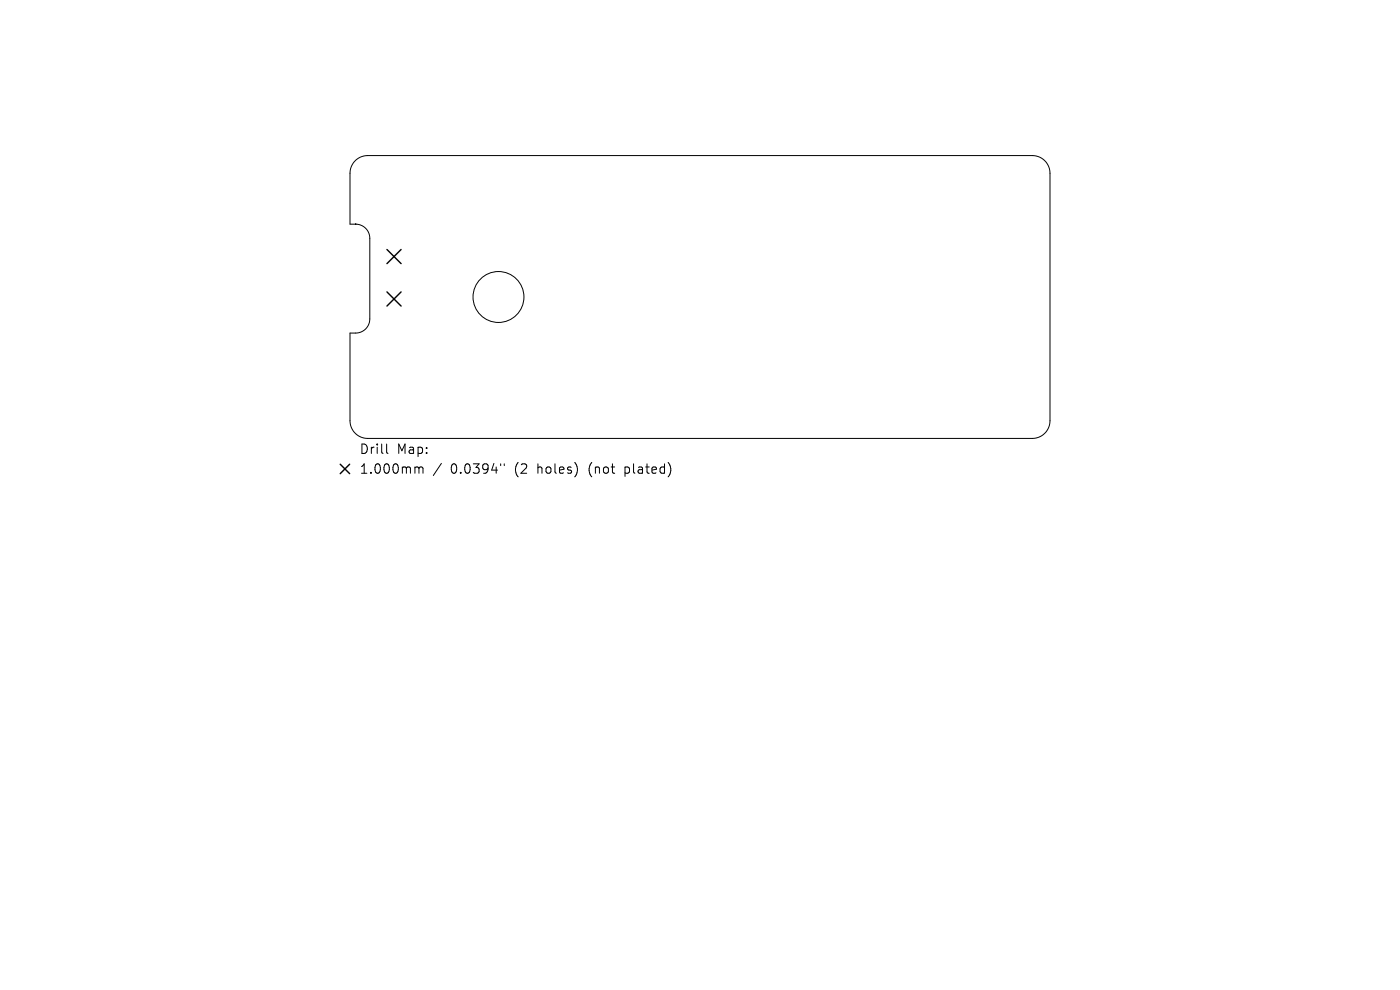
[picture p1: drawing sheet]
<svg xmlns="http://www.w3.org/2000/svg" width="297mm" height="210mm" viewBox="0 0 297 210" stroke-linecap="round" stroke-linejoin="round" font-family="sans-serif">
<defs><g id="words">
<g font-size="2.8">
<text x="76.2" y="96.6">Drill</text>
<text x="76.2" y="100.8">1.000mm</text>
<text x="84.2" y="96.6">Map:</text>
<text x="95.6" y="100.8">0.0394&quot;</text>
<text x="109.3" y="100.8">(2</text>
<text x="114.3" y="100.8">holes)</text>
<text x="125.4" y="100.8">(not</text>
<text x="133.2" y="100.8">plated)</text>
</g>
</g></defs>
<g fill="none" stroke="#000" stroke-width=".21">
<path d="M75.3 34.1a3.8 3.8 0 0 1 2.7-1.1h141a3.7 3.7 0 0 1 3.8 3.8v52.5a3.7 3.7 0 0 1-3.8 3.7h-141a3.7 3.7 0 0 1-3.7-3.7v-18.6h1.2a3 3 0 0 0 3-3v-17.1a3 3 0 0 0-3-3h-1.2v-10.8a3.8 3.8 0 0 1 1-2.7zM82 94.2v1.7l.3 .3M88.3 99.1h.3l.3 .2M88.9 99.3l.3-.2 .4 .1 .1 1.2M88.9 99.3v1.1M93.6 98.3l-1.7 2.6M106.2 98.4v.4M107 98.4v.4"/>
<circle cx="105.8" cy="63" r="5.4"/>
</g>
<circle cx="75.5" cy="47.6" r=".08" fill="#000" stroke="#000" stroke-width=".21"/>
<path d="M82.1 52.9l3 3M85.1 52.9l-3 3M82.1 61.9l3 3M85.1 61.9l-3 3M72.2 98.5l2 2M74.2 98.5l-2 2" fill="none" stroke="#000" stroke-width=".3"/>
<use href="#words"/>
</svg>
